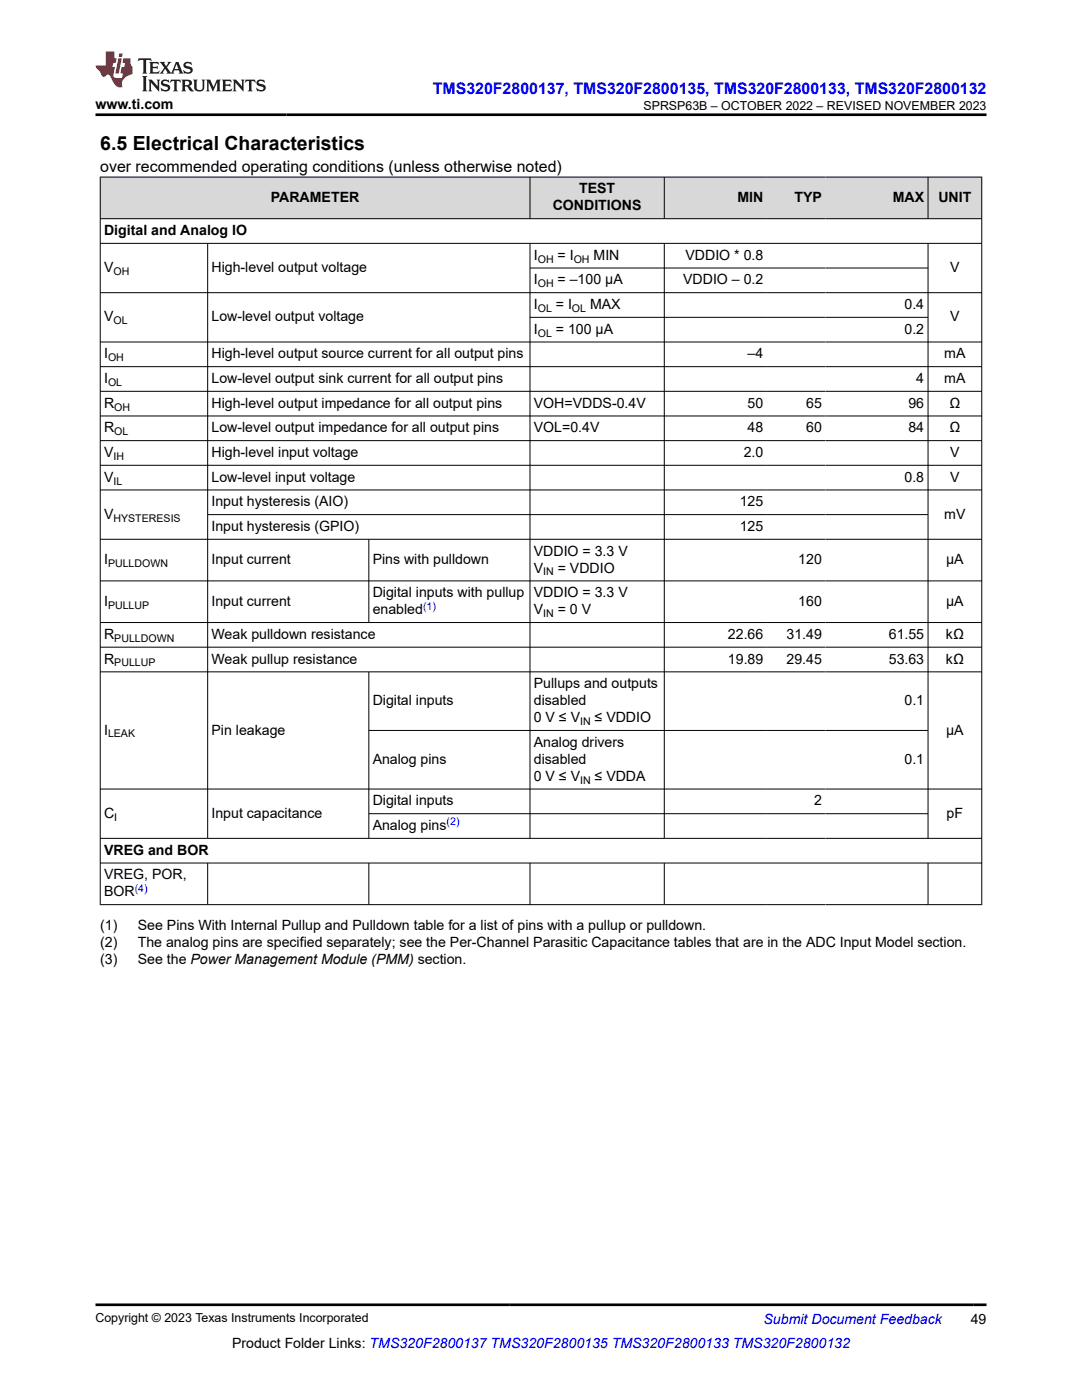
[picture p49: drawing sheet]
<svg xmlns="http://www.w3.org/2000/svg" width="216mm" height="279mm" viewBox="0 0 216 279" stroke-linecap="round" stroke-linejoin="round" font-family="sans-serif">
<defs><g id="words">
<text font-size="3.9" x="20" y="29.9">6.5 Electrical Characteristics</text>
<text font-size="3.2" fill="#00f" x="86.4" y="18.7">TMS320F2800137, TMS320F2800135, TMS320F2800133, TMS320F2800132</text>
<text font-size="3.2" x="20" y="34.3">over recommended operating conditions (unless otherwise noted)</text>
<g font-size="2.8">
<text x="19.1" y="21.8">www.ti.com</text>
<text x="54" y="40.3">PARAMETER</text>
<text x="110.3" y="42">CONDITIONS</text>
<text x="115.5" y="38.6">TEST</text>
<text x="147.1" y="40.3">MIN</text>
<text x="158.5" y="40.3">TYP</text>
<text x="178.1" y="40.3">MAX</text>
<text x="187.2" y="40.3">UNIT</text>
<text x="20.8" y="46.9">Digital and Analog IO</text>
<text x="106.5" y="51.8">I</text>
<text x="111.3" y="51.8">= I</text>
<text x="118.4" y="51.8">MIN</text>
<text x="136.8" y="51.8">VDDIO * 0.8</text>
<text x="20.8" y="54.3">V</text>
<text x="42.2" y="54.3">High-level output voltage</text>
<text x="106.5" y="56.8">I</text>
<text x="111.3" y="56.8">= –100 μA</text>
<text x="136.3" y="56.8">VDDIO – 0.2</text>
<text x="189.6" y="54.3">V</text>
<text x="20.8" y="64.1">V</text>
<text x="42.2" y="64.1">Low-level output voltage</text>
<text x="106.5" y="61.7">I</text>
<text x="110.9" y="61.7">= I</text>
<text x="117.7" y="61.7">MAX</text>
<text x="180.5" y="61.7">0.4</text>
<text x="189.6" y="64.1">V</text>
<text x="20.8" y="71.5">I</text>
<text x="42.2" y="71.5">High-level output source current for all output pins</text>
<text x="106.5" y="66.6">I</text>
<text x="110.9" y="66.6">= 100 µA</text>
<text x="149.2" y="71.5">–4</text>
<text x="180.5" y="66.6">0.2</text>
<text x="188.4" y="71.5">mA</text>
<text x="20.8" y="76.4">I</text>
<text x="42.2" y="76.4">Low-level output sink current for all output pins</text>
<text x="182.8" y="76.4">4</text>
<text x="188.4" y="76.4">mA</text>
<text x="20.8" y="81.4">R</text>
<text x="42.2" y="81.4">High-level output impedance for all output pins</text>
<text x="106.5" y="81.4">VOH=VDDS-0.4V</text>
<text x="149.2" y="81.4">50</text>
<text x="160.9" y="81.4">65</text>
<text x="181.3" y="81.4">96</text>
<text x="189.5" y="81.4">Ω</text>
<text x="20.8" y="86.3">R</text>
<text x="42.2" y="86.3">Low-level output impedance for all output pins</text>
<text x="106.5" y="86.3">VOL=0.4V</text>
<text x="149.2" y="86.3">48</text>
<text x="160.9" y="86.3">60</text>
<text x="181.3" y="86.3">84</text>
<text x="189.5" y="86.3">Ω</text>
<text x="20.8" y="91.2">V</text>
<text x="42.2" y="91.2">High-level input voltage</text>
<text x="148.4" y="91.2">2.0</text>
<text x="189.6" y="91.2">V</text>
<text x="20.8" y="96.1">V</text>
<text x="42.2" y="96.1">Low-level input voltage</text>
<text x="42.2" y="101.1">Input hysteresis (AIO)</text>
<text x="147.6" y="101.1">125</text>
<text x="180.5" y="96.1">0.8</text>
<text x="189.6" y="96.1">V</text>
<text x="20.8" y="103.5">V</text>
<text x="42.2" y="106">Input hysteresis (GPIO)</text>
<text x="147.6" y="106">125</text>
<text x="188.4" y="103.5">mV</text>
<text x="20.8" y="112.6">I</text>
<text x="42.2" y="112.6">Input current</text>
<text x="74.4" y="112.6">Pins with pulldown</text>
<text x="106.5" y="110.9">VDDIO = 3.3 V</text>
<text x="159.3" y="112.6">120</text>
<text x="188.8" y="112.6">µA</text>
<text x="74.4" y="119.2">Digital inputs with pullup</text>
<text x="106.5" y="114.3">V</text>
<text x="106.5" y="119.2">VDDIO = 3.3 V</text>
<text x="111.3" y="114.3">= VDDIO</text>
<text x="20.8" y="120.9">I</text>
<text x="42.2" y="120.9">Input current</text>
<text x="74.4" y="122.6">enabled</text>
<text x="106.5" y="122.6">V</text>
<text x="111.3" y="122.6">= 0 V</text>
<text x="159.3" y="120.9">160</text>
<text x="188.8" y="120.9">µA</text>
<text x="20.8" y="127.5">R</text>
<text x="42.2" y="127.5">Weak pulldown resistance</text>
<text x="145.3" y="127.5">22.66</text>
<text x="156.9" y="127.5">31.49</text>
<text x="177.4" y="127.5">61.55</text>
<text x="188.8" y="127.5">kΩ</text>
<text x="20.8" y="132.4">R</text>
<text x="42.2" y="132.4">Weak pullup resistance</text>
<text x="106.5" y="137.4">Pullups and outputs</text>
<text x="145.3" y="132.4">19.89</text>
<text x="156.9" y="132.4">29.45</text>
<text x="177.4" y="132.4">53.63</text>
<text x="188.8" y="132.4">kΩ</text>
<text x="74.4" y="140.7">Digital inputs</text>
<text x="106.5" y="140.7">disabled</text>
<text x="180.5" y="140.7">0.1</text>
<text x="20.8" y="146.6">I</text>
<text x="42.2" y="146.6">Pin leakage</text>
<text x="106.5" y="144.1">0 V ≤ V</text>
<text x="106.5" y="149.1">Analog drivers</text>
<text x="118.7" y="144.1">≤ VDDIO</text>
<text x="188.8" y="146.6">µA</text>
<text x="74.4" y="152.4">Analog pins</text>
<text x="106.5" y="152.4">disabled</text>
<text x="106.5" y="155.8">0 V ≤ V</text>
<text x="118.7" y="155.8">≤ VDDA</text>
<text x="180.5" y="152.4">0.1</text>
<text x="74.4" y="160.7">Digital inputs</text>
<text x="162.4" y="160.7">2</text>
<text x="20.8" y="163.2">C</text>
<text x="42.2" y="163.2">Input capacitance</text>
<text x="74.4" y="165.7">Analog pins</text>
<text x="188.9" y="163.2">pF</text>
<text x="20.8" y="170.6">VREG and BOR</text>
<text x="20.8" y="175.5">VREG, POR,</text>
<text x="20.8" y="178.9">BOR</text>
<text x="20" y="185.7">(1)</text>
<text x="27.5" y="185.7">See Pins With Internal Pullup and Pulldown table for a list of pins with a pullup or pulldown.</text>
<text x="20" y="189.1">(2)</text>
<text x="27.5" y="189.1">The analog pins are specified separately; see the Per-Channel Parasitic Capacitance tables that are in the ADC Input Model section.</text>
<text x="20" y="192.5">(3)</text>
<text x="27.5" y="192.5">See the Power Management Module (PMM) section.</text>
<text x="46.3" y="269">Product Folder Links: TMS320F2800137 TMS320F2800135 TMS320F2800133 TMS320F2800132</text>
<text x="193.7" y="264.2">49</text>
</g>
<text font-size="2.8" fill="#00f" x="152.4" y="264.2">Submit Document Feedback</text>
<g font-size="2.5">
<text x="128.4" y="21.9">SPRSP63B – OCTOBER 2022 – REVISED NOVEMBER 2023</text>
<text x="19.1" y="263.9">Copyright © 2023 Texas Instruments Incorporated</text>
</g>
<g font-size="2.1">
<text x="107.3" y="52.4">OH</text>
<text x="114.5" y="52.4">OH</text>
<text x="22.6" y="54.9">OH</text>
<text x="107.3" y="57.3">OH</text>
<text x="22.6" y="64.7">OL</text>
<text x="107.3" y="62.2">OL</text>
<text x="114.1" y="62.2">OL</text>
<text x="107.3" y="67.2">OL</text>
<text x="21.6" y="72.1">OH</text>
<text x="21.6" y="77">OL</text>
<text x="22.8" y="81.9">OH</text>
<text x="22.8" y="86.9">OL</text>
<text x="22.6" y="91.8">IH</text>
<text x="22.6" y="96.7">IL</text>
<text x="22.6" y="104.1">HYSTERESIS</text>
<text x="21.6" y="113.2">PULLDOWN</text>
<text x="108.4" y="114.8">IN</text>
<text x="21.6" y="121.5">PULLUP</text>
<text x="108.4" y="123.2">IN</text>
<text x="22.8" y="128.1">PULLDOWN</text>
<text x="22.8" y="133">PULLUP</text>
<text x="21.6" y="147.2">LEAK</text>
<text x="115.8" y="144.7">IN</text>
<text x="115.8" y="156.4">IN</text>
<text x="22.8" y="163.8">I</text>
</g>
<g font-size="2.1" fill="#00f">
<text x="84.4" y="121.7">(1)</text>
<text x="89.1" y="164.7">(2)</text>
<text x="26.9" y="178">(4)</text>
</g>
</g></defs>
<g fill="#d8d8d8">
<path d="M20 35.3h175.9v8.3h-175.9z" fill-rule="evenodd"/>
<path d="M20.1 35.4h85.6v8.2h-85.6z" fill-rule="evenodd"/>
<path d="M105.8 35.4h26.7v8.2h-26.7z" fill-rule="evenodd"/>
<path d="M132.6 35.4h20.4v8.2h-20.4z" fill-rule="evenodd"/>
<path d="M153 35.4h11.7v8.2h-11.7z" fill-rule="evenodd"/>
<path d="M164.7 35.4h20.4v8.2h-20.4z" fill-rule="evenodd"/>
<path d="M185.2 35.4h10.6v8.2h-10.6z" fill-rule="evenodd"/>
</g>
<g fill="none" stroke="#000" stroke-width=".2">
<path d="M19.9 35.3h176.1M20 35.3v145.3M105.8 35.3v8.4M132.6 35.3v8.4M185.2 35.3v8.4M195.9 35.3v145.3M19.9 43.6h176.1M19.9 48.6h176.1M19.9 58.4h176.1M41.4 48.6v118.8M105.8 48.6v118.8M105.8 53.5h79.4"/>
<path d="M132.6 48.6v118.8M185.2 48.6v118.8M19.9 68.3h176.1M19.9 73.2h176.1M19.9 78.1h176.1M105.8 63.3h79.4M19.9 83h176.1M19.9 87.9h176.1M19.9 92.9h176.1M19.9 97.8h176.1M19.9 107.6h176.1M19.9 115.9h176.1"/>
<path d="M41.4 102.7h143.8M73.6 107.6v16.7M19.9 124.2h176.1M19.9 129.2h176.1M19.9 134.1h176.1M73.6 134.1v33.3M19.9 157.5h176.1M73.6 145.8h111.6M19.9 167.3h176.1M19.9 172.2h176.1M41.4 172.2v8.4M73.6 172.2v8.4"/>
<path d="M73.6 162.4h111.6M105.8 172.2v8.4M132.6 172.2v8.4M185.2 172.2v8.4M19.9 180.5h176.1"/>
</g>
<path d="M27.7 11.6l-.2 .6 .5-.2h.6v.1v2.2l-.2 .4h1l-.2-.4v-2.2v-.1h.5l.5 .2-.1-.6zM29.8 12.4l.2 .3v1.6l-.2 .4h1.9l.1-.6a1.08 1.08 0 0 1-1.3 .2v-.7h.6l.4 .2v-.7l-.4 .2h-.6v-.5l.2-.2a1 1 0 0 1 1 .3l-.1-.5zM31.8 12.4l1 1.1-1 1.2h.9l-.2-.2 .4-.8 .5 .8-.2 .2h1.6l-.2-.2 .1-.5h1l.1 .5-.1 .2h.9l-.2-.4-.8-1.9h-.5l-1 2.1-.8-1.1 .9-1h-.8l.2 .2-.5 .6-.3-.6 .1-.2zM35.2 12.8l.4 1h-.8zM36.8 12.5a.65 .65 0 0 0-.2 .7 .65 .65 0 0 0 .6 .5l.7 .1 .1 .3a.79 .79 0 0 1-.7 .4 .79 .79 0 0 1-.7-.5l.1 .7 .2-.1a.93 .93 0 0 0 1.1 0 .93 .93 0 0 0 .4-.9 1.46 1.46 0 0 0-1.2-.6l-.1-.3a1.09 1.09 0 0 1 1.2 .2l-.2-.6-.1 .1-.6-.2zM28.4 15.2l.2 .4v2.2l-.2 .4h1l-.2-.4v-2.2l.2-.4zM29.6 15.9l.2 .4v1.5l-.2 .4h.8l-.3-.4v-1.3l1.7 1.8v-2l.2-.4h-.8l.2 .2 .1 1.1-1.2-1.3zM32.3 16a.65 .65 0 0 0-.2 .8 .65 .65 0 0 0 .7 .4l.6 .2 .1 .2a.79 .79 0 0 1-.7 .4 .79 .79 0 0 1-.7-.5l.1 .7 .2-.1a.93 .93 0 0 0 1.1 .1 .93 .93 0 0 0 .4-1 1.46 1.46 0 0 0-1.2-.5l-.1-.4a1.09 1.09 0 0 1 1.2 .2l-.2-.6-.1 .1-.6-.1zM34.1 15.9l-.1 .6a.63 .63 0 0 1 .7-.3l.1 1.6-.3 .4h1l-.2-.4v-1.6a.66 .66 0 0 1 .8 .3l-.1-.6zM36.2 15.9l.2 .4v1.5l-.2 .4h.9l-.2-.2v-.7h.5l.1 .2a.79 .79 0 0 0 1.2 .6l-1-.9a.61 .61 0 0 0 .6-.6 .61 .61 0 0 0-.5-.7zM36.9 16.2h.2a.47 .47 0 0 1 .5 .1 .47 .47 0 0 1 .1 .5l-.2 .1-.6 .1zM38.5 15.9l.2 .2a2.27 2.27 0 0 0 .4 2 1.04 1.04 0 0 0 1.7-.7v-1.3l.2-.2h-.8l.2 .4v1.1a.6 .6 0 0 1-.6 .6 .6 .6 0 0 1-.6-.6v-1.1l.3-.4zM41.1 15.9l.2 .4v1.5l-.2 .4h.7l-.2-.4v-1.4l.9 1.9 .8-1.9v1.4l-.2 .4h1l-.3-.4v-1.5l.3-.4h-.8l-.7 1.5-.7-1.5zM44.3 15.9l.2 .4v1.5l-.2 .4h1.9l.1-.6a1.09 1.09 0 0 1-1.3 .2v-.7h.6l.4 .2v-.6l-.4 .2h-.6v-.6l.2-.1a1.01 1.01 0 0 1 1 .3l-.1-.6zM46.4 15.9l.3 .4v1.5l-.3 .4h.8l-.2-.4v-1.3l1.6 1.8v-2l.2-.4h-.7l.2 .2v1.1l-1.2-1.3zM49 15.9l-.1 .6a.63 .63 0 0 1 .8-.3v1.6l-.3 .4h1l-.2-.4v-1.6a.66 .66 0 0 1 .8 .3l-.1-.6zM51.4 16a.65 .65 0 0 0-.2 .8 .65 .65 0 0 0 .6 .4l.6 .2 .2 .2a.79 .79 0 0 1-.8 .4 .79 .79 0 0 1-.6-.5l.1 .7 .2-.1a.93 .93 0 0 0 1 .1 .93 .93 0 0 0 .5-1 1.46 1.46 0 0 0-1.3-.5l-.1-.4a1.09 1.09 0 0 1 1.3 .2l-.2-.6-.2 .1-.5-.1z" fill="#231f20"/>
<path d="M21.1 10.3v2.7h-2.1l.1 .4 .9 1a.95 .95 0 0 0 .9 .9 .59 .59 0 0 1 .6-.4 .59 .59 0 0 1 .5 .3l.4 .8a1.59 1.59 0 0 0 2.1 1.4 1.61 1.61 0 0 1 1-2.3l1-.3-.1-1.5a1.59 1.59 0 0 1-.4-1.7h-1.4l-.2 .9h.5l-.1 .9h-.5l-.2 .9v.3l.4 .1-.2 .9h-.6a.73 .73 0 0 1-1.1-.7l.3-1.5h-.5l.2-.9h.5l.2-.9h-.5v-1.3zM23.6 11.6l-.6 3.1h.7l.6-3.1zM23.8 10.7l-.1 .6h.7l.1-.6z" fill="#ed1c24"/>
<path d="M19.1 22.9h177.8M19.1 260.4h177.8" fill="none" stroke="#000" stroke-width=".53"/>
<use href="#words"/>
</svg>
